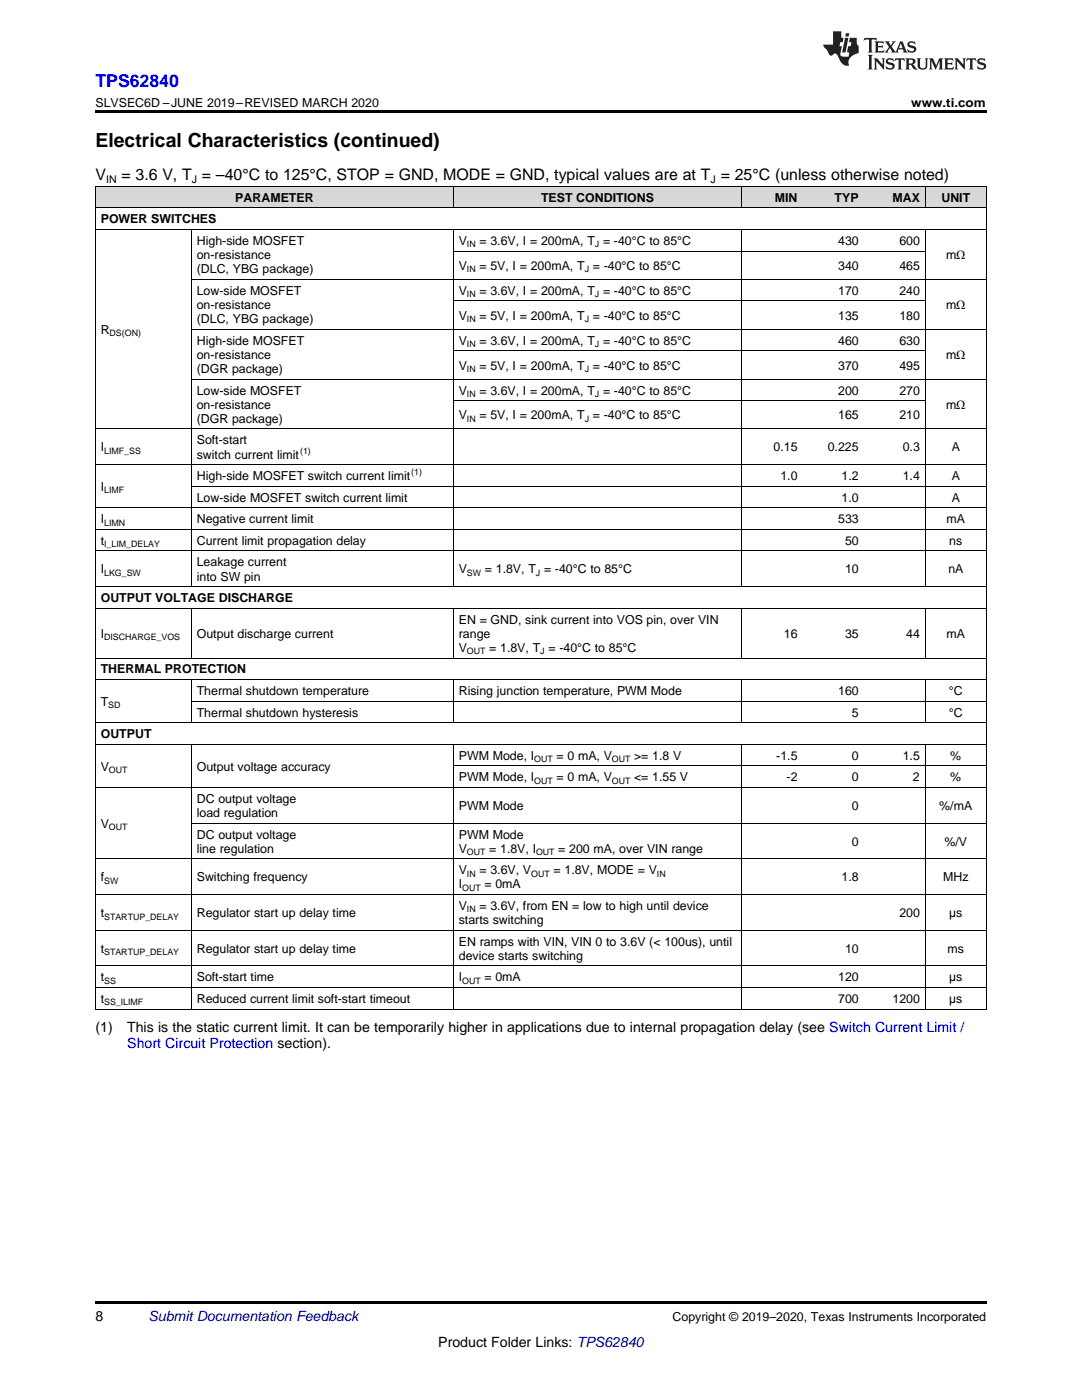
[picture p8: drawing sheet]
<svg xmlns="http://www.w3.org/2000/svg" width="216mm" height="279mm" viewBox="0 0 216 279" stroke-linecap="round" stroke-linejoin="round" font-family="sans-serif">
<defs><g id="words">
<text font-size="3.9" x="19" y="29.3">Electrical Characteristics (continued)</text>
<text font-size="3.5" fill="#00f" x="19" y="17.3">TPS62840</text>
<g font-size="3.2">
<text x="19" y="36">V</text>
<text x="24.2" y="36">= 3.6 V, T = –40°C to 125°C, STOP = GND, MODE = GND, typical values are at T = 25°C (unless otherwise noted)</text>
</g>
<g font-size="2.8">
<text x="19" y="206">(1)</text>
<text x="25.4" y="206">This is the static current limit. It can be temporarily higher in applications due to internal propagation delay (see Switch Current Limit /</text>
<text x="19" y="263.6">8</text>
<text x="87.5" y="268.9">Product Folder Links: TPS62840</text>
</g>
<text font-size="2.8" fill="#00f" x="25.4" y="209.2">Short Circuit Protection section).</text>
<text font-size="2.8" fill="#0000c8" x="29.6" y="263.6">Submit Documentation Feedback</text>
<g font-size="2.5">
<text x="19" y="21.4">SLVSEC6D –JUNE 2019–REVISED MARCH 2020</text>
<text x="181.8" y="21.4">www.ti.com</text>
<text x="47" y="40.3">PARAMETER</text>
<text x="107.9" y="40.3">TEST CONDITIONS</text>
<text x="154.6" y="40.3">MIN</text>
<text x="166.5" y="40.3">TYP</text>
<text x="178.1" y="40.3">MAX</text>
<text x="187.9" y="40.3">UNIT</text>
<text x="20.1" y="44.6">POWER SWITCHES</text>
<text x="39.3" y="48.9">High-side MOSFET</text>
<text x="39.3" y="51.7">on-resistance</text>
<text x="91.5" y="48.9">V</text>
<text x="91.5" y="53.9">V</text>
<text x="95.7" y="48.9">= 3.6V, I = 200mA, T = -40°C to 85°C</text>
<text x="95.7" y="53.9">= 5V, I = 200mA, T = -40°C to 85°C</text>
<text x="167.3" y="48.9">430</text>
<text x="167.3" y="53.9">340</text>
<text x="179.5" y="48.9">600</text>
<text x="179.5" y="53.9">465</text>
<text x="188.8" y="51.7">mΩ</text>
<text x="39.3" y="54.5">(DLC, YBG package)</text>
<text x="39.3" y="58.8">Low-side MOSFET</text>
<text x="91.5" y="58.8">V</text>
<text x="95.7" y="58.8">= 3.6V, I = 200mA, T = -40°C to 85°C</text>
<text x="167.3" y="58.8">170</text>
<text x="179.5" y="58.8">240</text>
<text x="39.3" y="61.7">on-resistance</text>
<text x="39.3" y="64.5">(DLC, YBG package)</text>
<text x="91.5" y="63.8">V</text>
<text x="95.7" y="63.8">= 5V, I = 200mA, T = -40°C to 85°C</text>
<text x="167.3" y="63.8">135</text>
<text x="179.5" y="63.8">180</text>
<text x="188.8" y="61.7">mΩ</text>
<text x="20.1" y="66.6">R</text>
<text x="39.3" y="68.8">High-side MOSFET</text>
<text x="39.3" y="71.6">on-resistance</text>
<text x="91.5" y="68.8">V</text>
<text x="95.7" y="68.8">= 3.6V, I = 200mA, T = -40°C to 85°C</text>
<text x="167.3" y="68.8">460</text>
<text x="179.5" y="68.8">630</text>
<text x="188.8" y="71.6">mΩ</text>
<text x="39.3" y="74.4">(DGR package)</text>
<text x="91.5" y="73.8">V</text>
<text x="95.7" y="73.8">= 5V, I = 200mA, T = -40°C to 85°C</text>
<text x="167.3" y="73.8">370</text>
<text x="179.5" y="73.8">495</text>
<text x="39.3" y="78.7">Low-side MOSFET</text>
<text x="39.3" y="81.6">on-resistance</text>
<text x="91.5" y="78.7">V</text>
<text x="91.5" y="83.7">V</text>
<text x="95.7" y="78.7">= 3.6V, I = 200mA, T = -40°C to 85°C</text>
<text x="95.7" y="83.7">= 5V, I = 200mA, T = -40°C to 85°C</text>
<text x="167.3" y="78.7">200</text>
<text x="167.3" y="83.7">165</text>
<text x="179.5" y="78.7">270</text>
<text x="179.5" y="83.7">210</text>
<text x="188.8" y="81.6">mΩ</text>
<text x="39.3" y="84.4">(DGR package)</text>
<text x="39.3" y="88.7">Soft-start</text>
<text x="20.1" y="90.1">I</text>
<text x="39.3" y="91.5">switch current limit</text>
<text x="39.3" y="95.8">High-side MOSFET switch current limit</text>
<text x="154.3" y="90.1">0.15</text>
<text x="155.7" y="95.8">1.0</text>
<text x="165.2" y="90.1">0.225</text>
<text x="167.9" y="95.8">1.2</text>
<text x="180.1" y="90.1">0.3</text>
<text x="180.1" y="95.8">1.4</text>
<text x="189.9" y="90.1">A</text>
<text x="189.9" y="95.8">A</text>
<text x="20.1" y="98">I</text>
<text x="39.3" y="100.1">Low-side MOSFET switch current limit</text>
<text x="167.9" y="100.1">1.0</text>
<text x="189.9" y="100.1">A</text>
<text x="20.1" y="104.4">I</text>
<text x="39.3" y="104.4">Negative current limit</text>
<text x="167.3" y="104.4">533</text>
<text x="188.9" y="104.4">mA</text>
<text x="20.1" y="108.7">t</text>
<text x="39.3" y="108.7">Current limit propagation delay</text>
<text x="39.3" y="113">Leakage current</text>
<text x="168.6" y="108.7">50</text>
<text x="189.4" y="108.7">ns</text>
<text x="20.1" y="114.4">I</text>
<text x="39.3" y="115.9">into SW pin</text>
<text x="91.5" y="114.4">V</text>
<text x="96.7" y="114.4">= 1.8V, T = -40°C to 85°C</text>
<text x="168.6" y="114.4">10</text>
<text x="189.2" y="114.4">nA</text>
<text x="20.1" y="120.2">OUTPUT VOLTAGE DISCHARGE</text>
<text x="91.5" y="124.5">EN = GND, sink current into VOS pin, over VIN</text>
<text x="20.1" y="127.3">I</text>
<text x="39.3" y="127.3">Output discharge current</text>
<text x="91.5" y="127.3">range</text>
<text x="91.5" y="130.1">V</text>
<text x="97.6" y="130.1">= 1.8V, T = -40°C to 85°C</text>
<text x="156.4" y="127.3">16</text>
<text x="168.6" y="127.3">35</text>
<text x="180.8" y="127.3">44</text>
<text x="188.9" y="127.3">mA</text>
<text x="20.1" y="134.4">THERMAL PROTECTION</text>
<text x="20.1" y="140.9">T</text>
<text x="39.3" y="138.7">Thermal shutdown temperature</text>
<text x="39.3" y="143">Thermal shutdown hysteresis</text>
<text x="91.5" y="138.7">Rising junction temperature, PWM Mode</text>
<text x="167.3" y="138.7">160</text>
<text x="170" y="143">5</text>
<text x="189.3" y="138.7">°C</text>
<text x="189.3" y="143">°C</text>
<text x="20.1" y="147.3">OUTPUT</text>
<text x="20.1" y="153.8">V</text>
<text x="39.3" y="153.8">Output voltage accuracy</text>
<text x="91.5" y="151.6">PWM Mode, I</text>
<text x="91.5" y="155.9">PWM Mode, I</text>
<text x="111.1" y="151.6">= 0 mA, V</text>
<text x="111.1" y="155.9">= 0 mA, V</text>
<text x="126.5" y="151.6">&gt;= 1.8 V</text>
<text x="126.5" y="155.9">&lt;= 1.55 V</text>
<text x="154.9" y="151.6">-1.5</text>
<text x="157" y="155.9">-2</text>
<text x="170" y="151.6">0</text>
<text x="170" y="155.9">0</text>
<text x="180.1" y="151.6">1.5</text>
<text x="182.2" y="155.9">2</text>
<text x="189.6" y="151.6">%</text>
<text x="189.6" y="155.9">%</text>
<text x="39.3" y="160.2">DC output voltage</text>
<text x="91.5" y="161.6">PWM Mode</text>
<text x="170" y="161.6">0</text>
<text x="187.4" y="161.6">%/mA</text>
<text x="20.1" y="165.2">V</text>
<text x="39.3" y="163.1">load regulation</text>
<text x="39.3" y="167.4">DC output voltage</text>
<text x="91.5" y="167.4">PWM Mode</text>
<text x="39.3" y="170.2">line regulation</text>
<text x="91.5" y="170.2">V</text>
<text x="97.6" y="170.2">= 1.8V, I</text>
<text x="111.4" y="170.2">= 200 mA, over VIN range</text>
<text x="170" y="168.8">0</text>
<text x="188.5" y="168.8">%/V</text>
<text x="20.1" y="175.9">f</text>
<text x="39.3" y="175.9">Switching frequency</text>
<text x="91.5" y="174.5">V</text>
<text x="91.5" y="177.3">I</text>
<text x="95.7" y="174.5">= 3.6V, V</text>
<text x="96.7" y="177.3">= 0mA</text>
<text x="110.5" y="174.5">= 1.8V, MODE = V</text>
<text x="167.9" y="175.9">1.8</text>
<text x="188.2" y="175.9">MHz</text>
<text x="20.1" y="183">t</text>
<text x="39.3" y="183">Regulator start up delay time</text>
<text x="91.5" y="181.6">V</text>
<text x="91.5" y="184.4">starts switching</text>
<text x="95.7" y="181.6">= 3.6V, from EN = low to high until device</text>
<text x="179.5" y="183">200</text>
<text x="189.4" y="183">µs</text>
<text x="20.1" y="190.1">t</text>
<text x="39.3" y="190.1">Regulator start up delay time</text>
<text x="91.5" y="188.7">EN ramps with VIN, VIN 0 to 3.6V (&lt; 100us), until</text>
<text x="91.5" y="191.6">device starts switching</text>
<text x="168.6" y="190.1">10</text>
<text x="189.1" y="190.1">ms</text>
<text x="20.1" y="195.9">t</text>
<text x="39.3" y="195.9">Soft-start time</text>
<text x="91.5" y="195.9">I</text>
<text x="96.7" y="195.9">= 0mA</text>
<text x="167.3" y="195.9">120</text>
<text x="189.4" y="195.9">µs</text>
<text x="20.1" y="200.2">t</text>
<text x="39.3" y="200.2">Reduced current limit soft-start timeout</text>
<text x="167.3" y="200.2">700</text>
<text x="178.1" y="200.2">1200</text>
<text x="189.4" y="200.2">µs</text>
<text x="134.2" y="263.6">Copyright © 2019–2020, Texas Instruments Incorporated</text>
</g>
<g font-size="2.1">
<text x="21.2" y="36.6">IN</text>
<text x="38.3" y="36.6">J</text>
<text x="141.8" y="36.6">J</text>
</g>
<g font-size="1.8">
<text x="93.2" y="49.4">IN</text>
<text x="118.7" y="49.4">J</text>
<text x="93.2" y="54.4">IN</text>
<text x="93.2" y="59.3">IN</text>
<text x="116.7" y="54.4">J</text>
<text x="118.7" y="59.3">J</text>
<text x="93.2" y="64.3">IN</text>
<text x="116.7" y="64.3">J</text>
<text x="21.9" y="67.1">DS(ON)</text>
<text x="93.2" y="69.3">IN</text>
<text x="118.7" y="69.3">J</text>
<text x="93.2" y="74.3">IN</text>
<text x="116.7" y="74.3">J</text>
<text x="93.2" y="79.2">IN</text>
<text x="118.7" y="79.2">J</text>
<text x="93.2" y="84.2">IN</text>
<text x="116.7" y="84.2">J</text>
<text x="20.8" y="90.6">LIMF_SS</text>
<text x="59.9" y="90.5">(1)</text>
<text x="82.1" y="94.8">(1)</text>
<text x="20.8" y="98.5">LIMF</text>
<text x="20.8" y="104.9">LIMN</text>
<text x="20.8" y="109.2">I_LIM_DELAY</text>
<text x="20.8" y="114.9">LKG_SW</text>
<text x="93.2" y="114.9">SW</text>
<text x="106.9" y="114.9">J</text>
<text x="20.8" y="127.8">DISCHARGE_VOS</text>
<text x="93.2" y="130.6">OUT</text>
<text x="107.8" y="130.6">J</text>
<text x="21.6" y="141.4">SD</text>
<text x="21.7" y="154.3">OUT</text>
<text x="106.6" y="152.1">OUT</text>
<text x="122.1" y="152.1">OUT</text>
<text x="106.6" y="156.4">OUT</text>
<text x="122.1" y="156.4">OUT</text>
<text x="21.7" y="165.7">OUT</text>
<text x="93.2" y="170.7">OUT</text>
<text x="107" y="170.7">OUT</text>
<text x="20.8" y="176.4">SW</text>
<text x="92.2" y="177.8">OUT</text>
<text x="93.2" y="175">IN</text>
<text x="106" y="175">OUT</text>
<text x="131.1" y="175">IN</text>
<text x="20.8" y="183.5">STARTUP_DELAY</text>
<text x="93.2" y="182.1">IN</text>
<text x="20.8" y="190.6">STARTUP_DELAY</text>
<text x="20.8" y="196.4">SS</text>
<text x="92.2" y="196.4">OUT</text>
<text x="20.8" y="200.7">SS_ILIMF</text>
</g>
</g></defs>
<g fill="#d8d8d8">
<path d="M19 37.3h19.2v4.3h-19.2z"/>
<path d="M38.2 37.3h52.3v4.3h-52.3z"/>
<path d="M90.5 37.3h57.5v4.3h-57.5z"/>
<path d="M148 37.3h12.2v4.3h-12.2z"/>
<path d="M160.2 37.3h12.2v4.3h-12.2z"/>
<path d="M172.4 37.3h12.2v4.3h-12.2z"/>
<path d="M184.6 37.3h12.2v4.3h-12.2z"/>
</g>
<path d="M19 22h177.8v.5h-177.8zM19 259.7h177.8v.5h-177.8z" fill="#000"/>
<g fill="none" stroke="#000" stroke-width=".2">
<path d="M19 37.2h177.8M19.1 37.2v164.2M90.4 37.2v4.4M148 37.2v4.4M184.6 37.2v4.4M196.8 37.2v164.2M19 45.8h177.8M19 41.5h177.8M38.2 45.9v71.2M38.2 55.8h158.6M90.4 45.9v71.2M90.5 50.1h94.1"/>
<path d="M148 45.9v71.2M184.6 45.9v71.2M38.2 75.7h158.6M38.2 65.7h158.6M90.5 80h94.1M90.5 70h94.1M90.5 60.1h94.1M19 92.7h177.8M19 85.6h177.8M38.2 97h158.6M19 117.1h177.8M19 109.9h177.8"/>
<path d="M19 105.6h177.8M19 101.3h177.8M19 135.6h177.8M19 131.3h177.8M19 121.4h177.8M38.2 121.4v10M38.2 135.7v8.6M38.2 139.9h158.6M90.4 121.4v10M90.4 135.7v8.6M148 121.4v10M148 135.7v8.6"/>
<path d="M184.6 121.4v10M184.6 135.7v8.6M19 157.1h177.8M19 148.5h177.8M19 144.2h177.8M38.2 148.6v52.8M90.4 148.6v52.8M90.5 152.8h106.3M148 148.6v52.8M184.6 148.6v52.8M19 178.5h177.8M19 171.4h177.8"/>
<path d="M38.2 164.3h158.6M19 197.1h177.8M19 192.8h177.8M19 185.6h177.8M19 201.4h177.8"/>
</g>
<g fill="#231f20">
<path d="M172.5 7.6l-.1 .5 .4-.2h.6v.1v2.1l-.2 .4h.9l-.2-.4v-2.1l.1-.1h.5l.5 .2-.2-.5zM174.5 8.3l.2 .3v1.5l-.2 .4h1.8l.2-.6a1.04 1.04 0 0 1-1.3 .2v-.7h.6l.3 .2v-.6l-.3 .2h-.6v-.6l.8-.1 .4 .3-.2-.5zM176.5 8.3l.9 1.1-.9 1.1h.8l-.2-.2 .4-.7 .5 .7-.2 .2h1.5l-.2-.2 .2-.4h.9l.1 .4-.2 .2h1l-.3-.3-.7-1.9h-.5l-.9 2-.8-1 .9-1h-.8l.1 .3-.4 .5-.3-.6 .1-.2zM179.7 8.6l.4 1h-.7zM181.3 8.4a.63 .63 0 0 0-.2 .7 .63 .63 0 0 0 .6 .4l.6 .2 .1 .2a.75 .75 0 0 1-.7 .4 .75 .75 0 0 1-.6-.5l.1 .7 .1-.1a1.11 1.11 0 0 0 1.5-.6 1.13 1.13 0 0 0-1.2-.8l-.1-.4a1.04 1.04 0 0 1 1.2 .2l-.2-.5-.2 .1-.4-.2zM173.2 10.9l.2 .4v2.2l-.2 .4h1l-.3-.4v-2.2l.3-.4zM174.3 11.6l.3 .4v1.5l-.3 .4h.8l-.2-.4v-1.3l1.5 1.7v-1.9l.2-.4h-.7l.2 .4v.9l-1.1-1.3zM177 11.8a.62 .62 0 0 0-.2 .7 .62 .62 0 0 0 .6 .4l.6 .1 .1 .3a.76 .76 0 0 1-.7 .3 .76 .76 0 0 1-.7-.4l.2 .7 .1-.1a1.11 1.11 0 0 0 1.5-.6 1.13 1.13 0 0 0-1.2-.8l-.1-.4a1.04 1.04 0 0 1 1.2 .2l-.2-.6-.2 .1-.5-.1zM178.7 11.6l-.2 .6a.61 .61 0 0 1 .8-.3v1.6l-.2 .4h.9l-.2-.4v-1.6a.63 .63 0 0 1 .7 .3l-.1-.6zM180.6 11.6l.3 .4v1.5l-.3 .4h1l-.2-.2-.1-.8 .6 .2a.76 .76 0 0 0 1.2 .7l-1-1a.58 .58 0 0 0 .6-.5 .58 .58 0 0 0-.5-.6zM181.4 11.9h.1a.45 .45 0 0 1 .5 .1 .45 .45 0 0 1 .1 .5l-.8 .2zM182.9 11.6l.2 .2a2.17 2.17 0 0 0 .3 1.9 .99 .99 0 0 0 1.6-.6v-1.1l.2-.4h-.7l.2 .2a1.92 1.92 0 0 1-.2 1.8 .6 .6 0 0 1-.9-.5v-1.1l.2-.4zM185.4 11.6l.2 .4v1.5l-.2 .4h.7l-.2-.4v-1.4l.8 1.8 .8-1.8v1.4l-.2 .4h.9l-.2-.4v-1.5l.2-.4h-.8l-.6 1.5-.6-1.5zM188.4 11.6l.2 .4v1.5l-.2 .4h1.8l.1-.6a1.04 1.04 0 0 1-1.2 .1v-.6h.5l.4 .2v-.6l-.4 .2h-.5v-.7h.8l.3 .3-.1-.6zM190.5 11.6l.2 .4v1.5l-.2 .4h.7l-.2-.4v-1.3l1.5 1.7v-1.9l.2-.4h-.7l.2 .4v.9l-1.1-1.3zM192.9 11.6l-.1 .6a.61 .61 0 0 1 .7-.3l.1 1.6-.3 .4h1l-.3-.4 .1-1.6a.63 .63 0 0 1 .7 .3l-.1-.6zM195.2 11.8a.62 .62 0 0 0-.2 .7 .62 .62 0 0 0 .6 .4l.6 .1 .1 .3a.76 .76 0 0 1-.7 .3 .76 .76 0 0 1-.6-.4l.1 .7 .1-.1a1.11 1.11 0 0 0 1.6-.6 1.13 1.13 0 0 0-1.3-.8l-.1-.4a1.04 1.04 0 0 1 1.2 .2l-.1-.6-.2 .1-.5-.1z"/>
<path d="M166.2 6.3v2.6h-1.9v.4l.8 .9a.91 .91 0 0 0 1 .8 .56 .56 0 0 1 .5-.3 .56 .56 0 0 1 .5 .3l.4 .8a1.53 1.53 0 0 0 1.9 1.2 1.54 1.54 0 0 1 1-2.1l.9-.3v-1.4a1.52 1.52 0 0 1-.4-1.6h-1.3l-.2 .8h.5l-.2 .8h-.5l-.1 1v.2l.4 .1-.2 .8a1.93 1.93 0 0 1-1.6-.3l.3-1.8h-.5l.2-.8h.4l.2-.8h-.4v-1.3zM168.6 7.6l-.6 2.9h.7l.6-2.9zM168.8 6.6l-.1 .7h.6l.2-.7z"/>
</g>
<use href="#words"/>
</svg>
